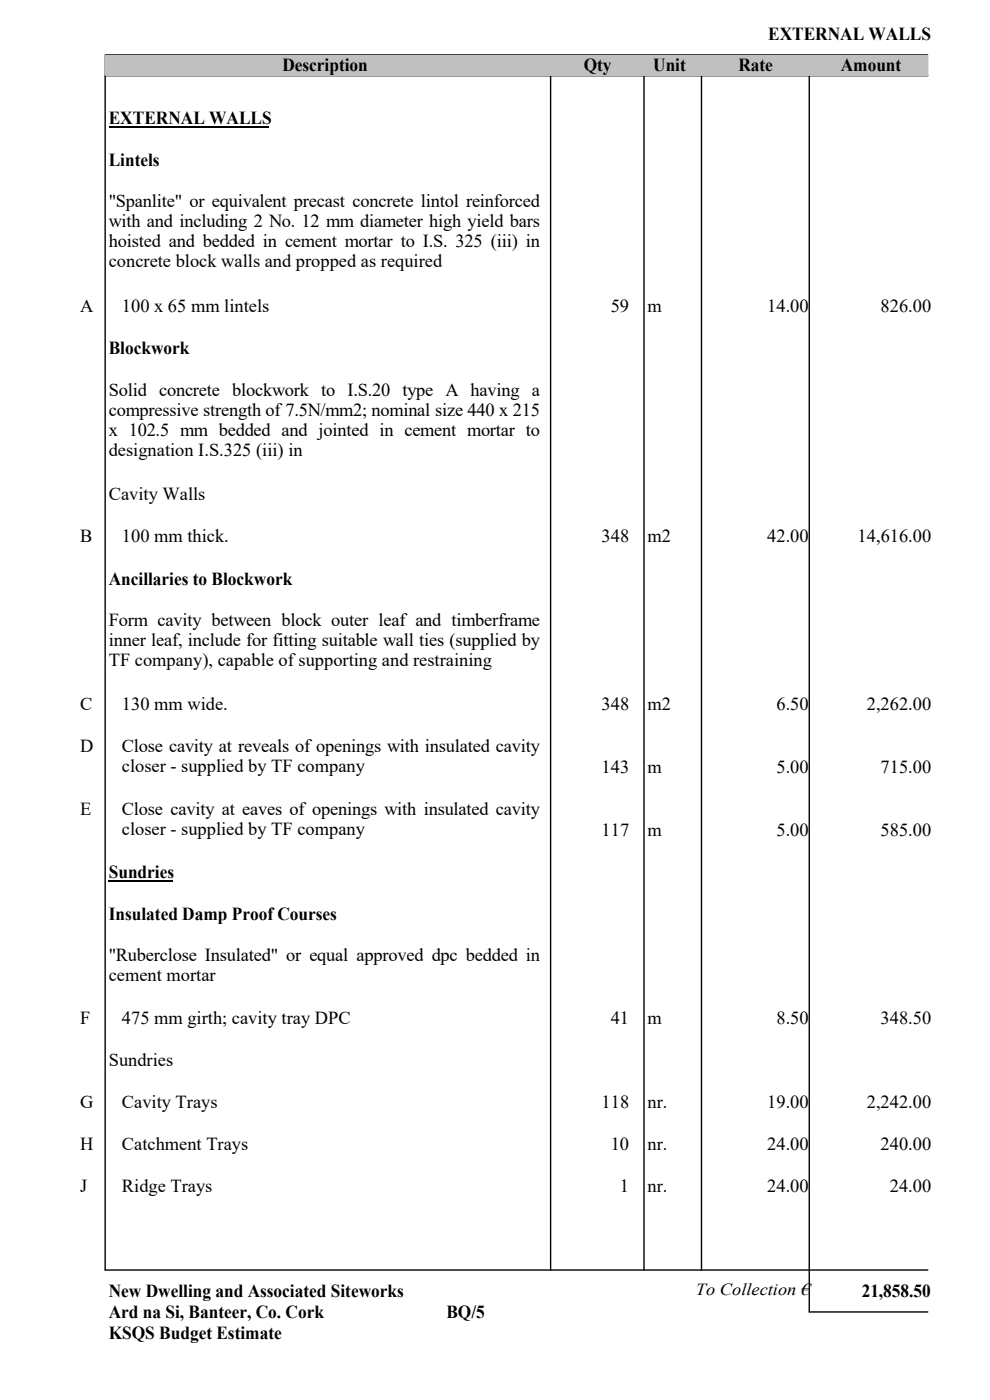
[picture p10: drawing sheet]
<svg xmlns="http://www.w3.org/2000/svg" width="210mm" height="297mm" viewBox="0 0 210 297" stroke-linecap="round" stroke-linejoin="round" font-family="sans-serif">
<defs><g id="words">
<g font-size="3.9">
<text x="162.9" y="8.5">EXTERNAL WALLS</text>
<text x="59.9" y="15.1">Description</text>
<text x="123.8" y="15.1">Qty</text>
<text x="138.6" y="15.1">Unit</text>
<text x="156.6" y="15.1">Rate</text>
<text x="178.4" y="15.1">Amount</text>
<text x="23.1" y="26.3">EXTERNAL WALLS</text>
<text x="23.1" y="35.2">Lintels</text>
<text x="23.1" y="43.9">&quot;Spanlite&quot; or equivalent precast concrete lintol reinforced</text>
<text x="23.1" y="48.2">with and including 2 No. 12 mm diameter high yield bars</text>
<text x="23.1" y="52.5">hoisted and bedded in cement mortar to I.S. 325 (iii) in</text>
<text x="23.1" y="56.7">concrete block walls and propped as required</text>
<text x="17" y="66.1">A</text>
<text x="25.9" y="66.1">100 x 65 mm lintels</text>
<text x="129.6" y="66.1">59</text>
<text x="137.4" y="66.1">m</text>
<text x="162.8" y="66.1">14.00</text>
<text x="186.8" y="66.1">826.00</text>
<text x="23.1" y="75.2">Blockwork</text>
<text x="23.1" y="83.9">Solid concrete blockwork to I.S.20 type A having a</text>
<text x="23.1" y="88.2">compressive strength of 7.5N/mm2; nominal size 440 x 215</text>
<text x="23.1" y="92.5">x 102.5 mm bedded and jointed in cement mortar to</text>
<text x="23.1" y="96.7">designation I.S.325 (iii) in</text>
<text x="23.1" y="106.1">Cavity Walls</text>
<text x="17" y="115">B</text>
<text x="25.9" y="115">100 mm thick.</text>
<text x="127.6" y="115">348</text>
<text x="137.4" y="115">m2</text>
<text x="162.8" y="115">42.00</text>
<text x="181.9" y="115">14,616.00</text>
<text x="23.1" y="124.1">Ancillaries to Blockwork</text>
<text x="23.1" y="132.8">Form cavity between block outer leaf and timberframe</text>
<text x="23.1" y="137.1">inner leaf, include for fitting suitable wall ties (supplied by</text>
<text x="23.1" y="141.4">TF company), capable of supporting and restraining</text>
<text x="17" y="150.6">C</text>
<text x="25.9" y="150.6">130 mm wide.</text>
<text x="127.6" y="150.6">348</text>
<text x="137.4" y="150.6">m2</text>
<text x="164.7" y="150.6">6.50</text>
<text x="183.9" y="150.6">2,262.00</text>
<text x="17" y="159.5">D</text>
<text x="25.9" y="159.5">Close cavity at reveals of openings with insulated cavity</text>
<text x="25.9" y="163.8">closer - supplied by TF company</text>
<text x="127.6" y="163.9">143</text>
<text x="137.4" y="163.9">m</text>
<text x="164.7" y="163.9">5.00</text>
<text x="186.8" y="163.9">715.00</text>
<text x="17" y="172.8">E</text>
<text x="25.9" y="172.8">Close cavity at eaves of openings with insulated cavity</text>
<text x="25.9" y="177.1">closer - supplied by TF company</text>
<text x="127.6" y="177.3">117</text>
<text x="137.4" y="177.3">m</text>
<text x="164.7" y="177.3">5.00</text>
<text x="186.8" y="177.3">585.00</text>
<text x="23.1" y="186.3">Sundries</text>
<text x="23.1" y="195.2">Insulated Damp Proof Courses</text>
<text x="23.1" y="203.9">&quot;Ruberclose Insulated&quot; or equal approved dpc bedded in</text>
<text x="23.1" y="208.2">cement mortar</text>
<text x="17" y="217.3">F</text>
<text x="25.9" y="217.3">475 mm girth; cavity tray DPC</text>
<text x="129.6" y="217.3">41</text>
<text x="137.4" y="217.3">m</text>
<text x="164.7" y="217.3">8.50</text>
<text x="186.8" y="217.3">348.50</text>
<text x="23.1" y="226.2">Sundries</text>
<text x="17" y="235.1">G</text>
<text x="25.9" y="235.1">Cavity Trays</text>
<text x="127.6" y="235.1">118</text>
<text x="137.4" y="235.1">nr.</text>
<text x="162.8" y="235.1">19.00</text>
<text x="183.9" y="235.1">2,242.00</text>
<text x="17" y="243.9">H</text>
<text x="25.9" y="243.9">Catchment Trays</text>
<text x="129.6" y="243.9">10</text>
<text x="137.4" y="243.9">nr.</text>
<text x="162.8" y="243.9">24.00</text>
<text x="186.8" y="243.9">240.00</text>
<text x="17" y="252.8">J</text>
<text x="25.9" y="252.8">Ridge Trays</text>
<text x="131.5" y="252.8">1</text>
<text x="137.4" y="252.8">nr.</text>
<text x="162.8" y="252.8">24.00</text>
<text x="188.8" y="252.8">24.00</text>
<text x="23.1" y="275.2">New Dwelling and Associated Siteworks</text>
<text x="182.8" y="275.2">21,858.50</text>
<text x="23.1" y="279.6">Ard na Si, Banteer, Co. Cork</text>
<text x="94.7" y="279.6">BQ/5</text>
<text x="23.1" y="284.1">KSQS Budget Estimate</text>
</g>
<text font-size="3.6" x="147.6" y="274.8">To Collection €</text>
</g></defs>
<path d="M116.8 16.1v253.3M136.6 16.1v253.3M148.8 16.1v253.3M171.7 16.1v262.2h25.1M196.8 16.1h-174.5v253.3h174.5" fill="none" stroke="#000" stroke-width=".3"/>
<path d="M22.4 11.7h174.4v4.3h-174.4z" fill="#fff"/>
<path d="M22.3 11.6h174.5v4.4h-174.5z" fill="none" stroke="#000" stroke-width=".21"/>
<path d="M22.3 11.6h174.5v4.5h-174.5z" fill="#c0c0c0"/>
<path d="M23.1 26.9h33.8M23.1 186.9h13.6" fill="none" stroke="#000" stroke-width=".38"/>
<use href="#words"/>
</svg>
